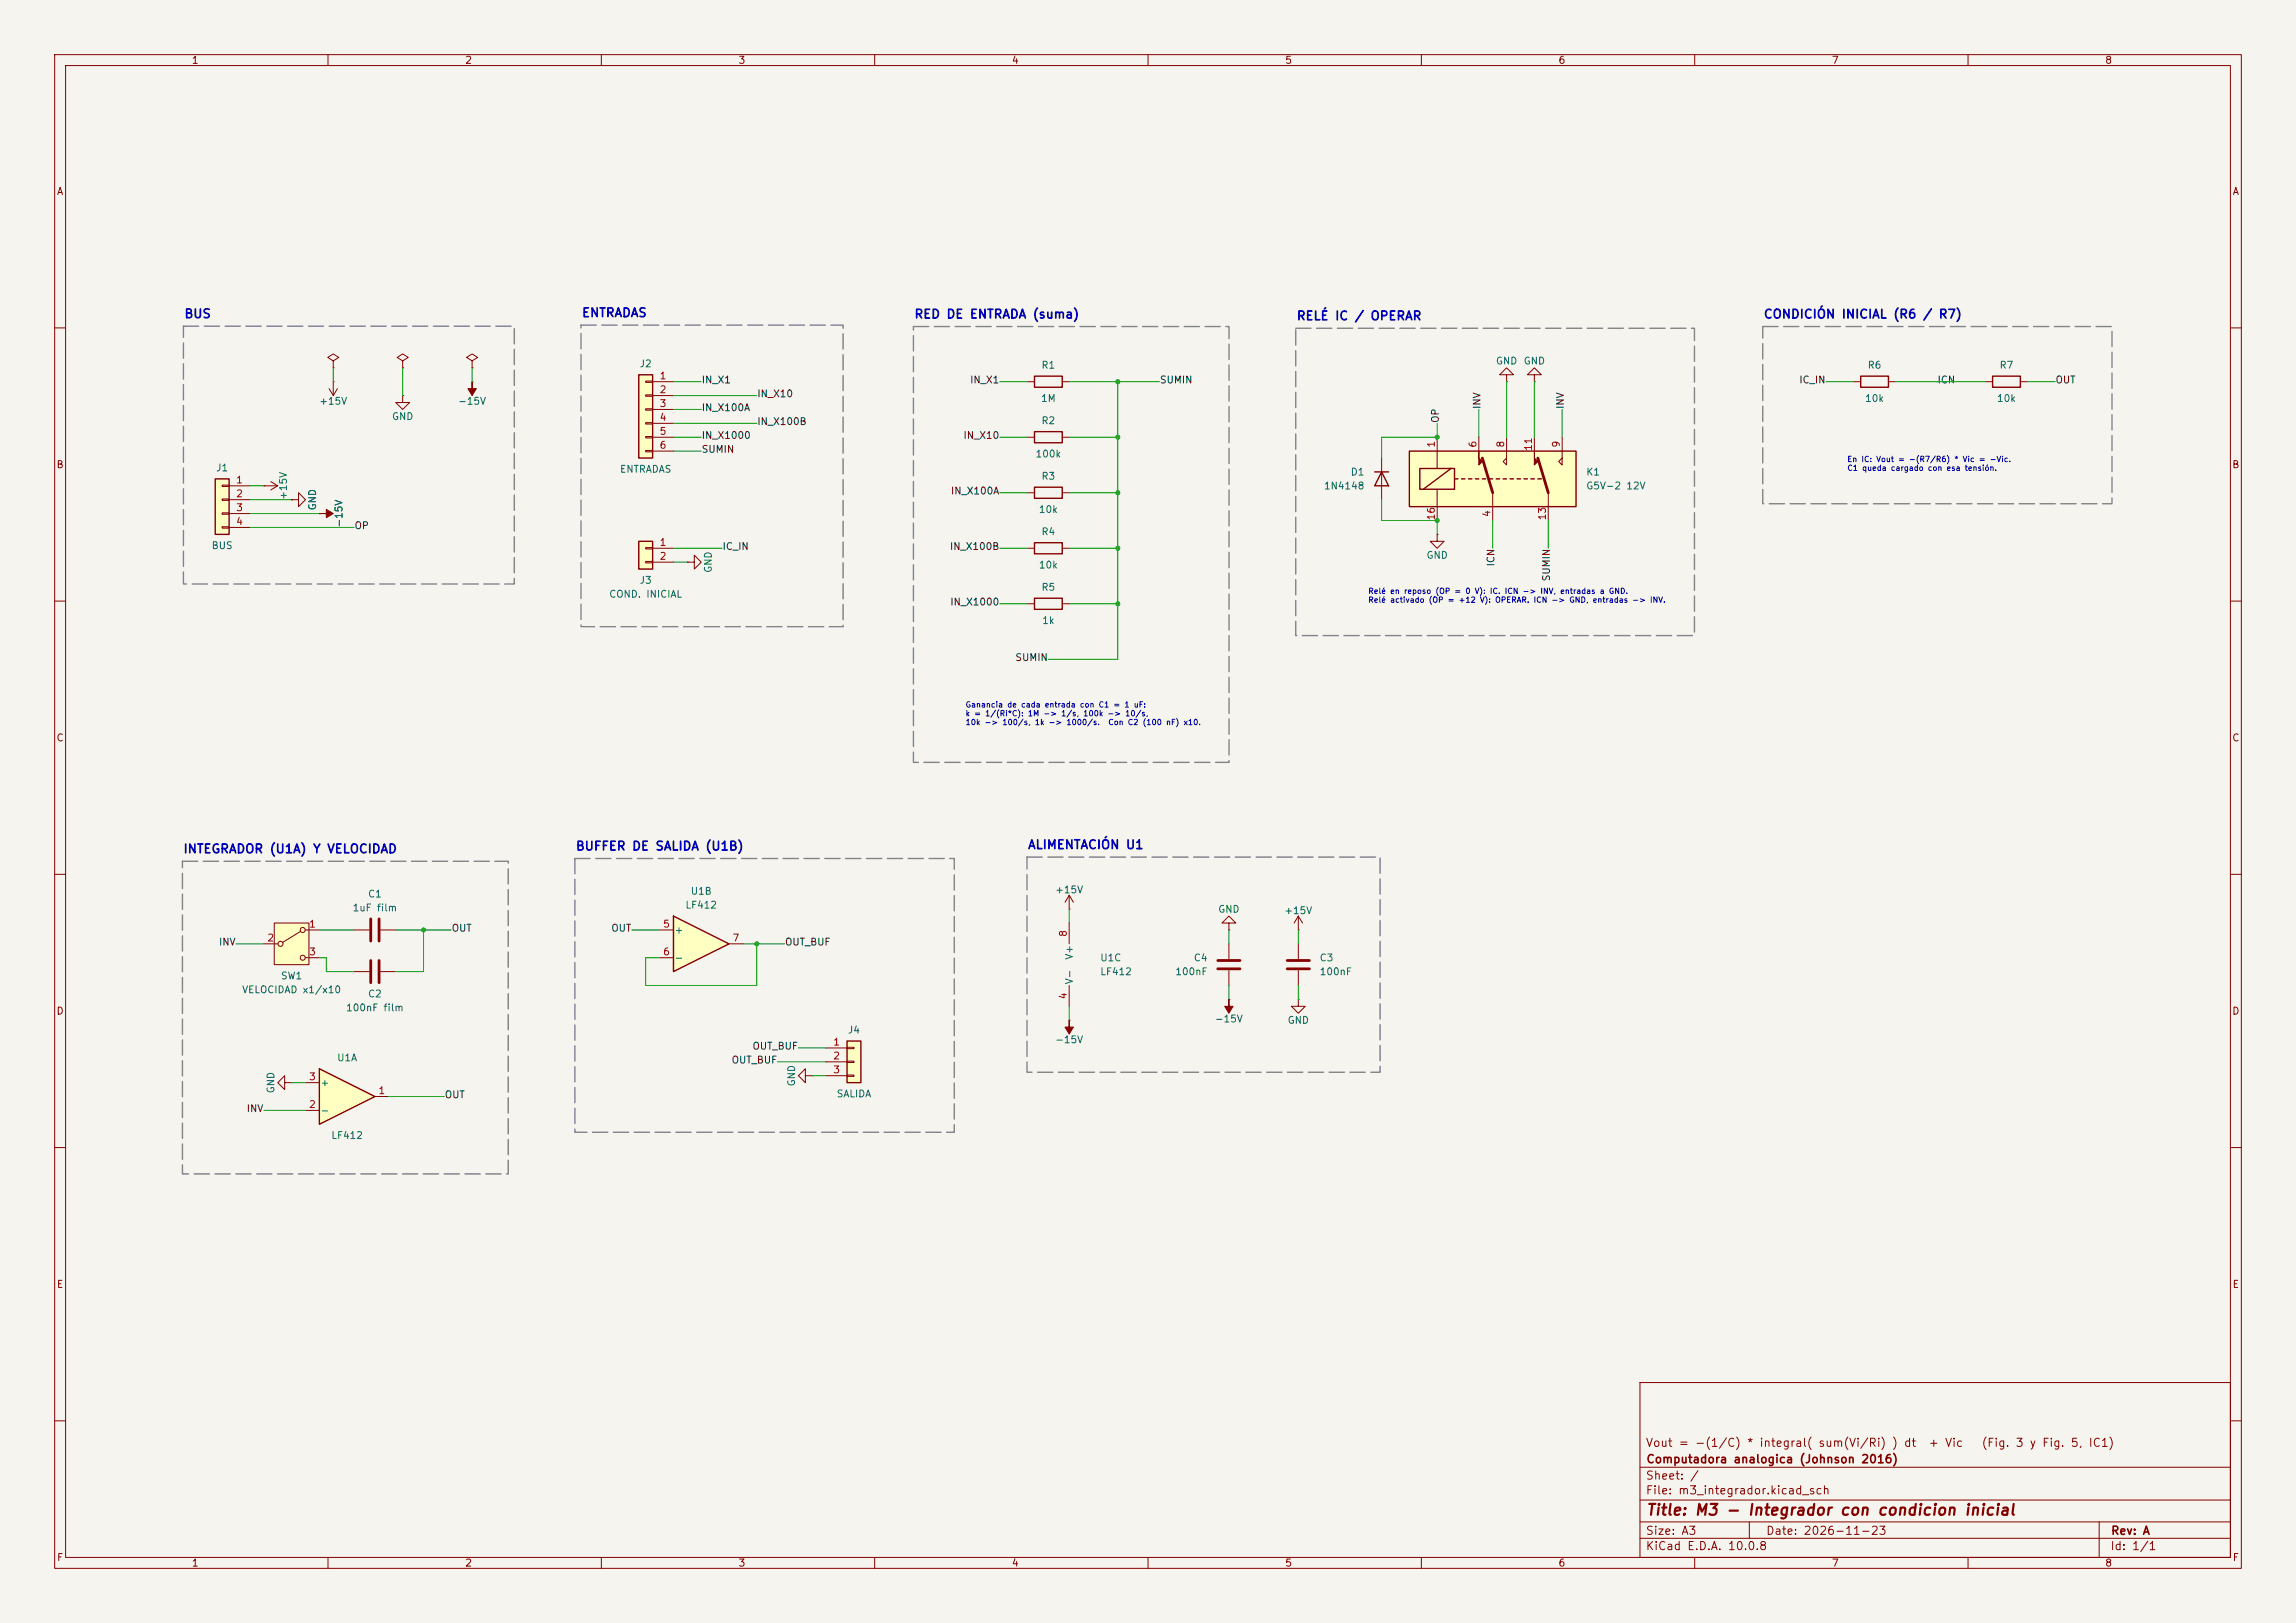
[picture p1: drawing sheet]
<svg xmlns="http://www.w3.org/2000/svg" width="420mm" height="297mm" viewBox="0 0 420 297" stroke-linecap="round" stroke-linejoin="round" font-family="sans-serif">
<defs><g id="words">
<text font-size="2" fill="#840000" x="301" y="277.8">Title: M3 - Integrador con condicion inicial</text>
<g font-size="1.6" fill="#0000c2">
<text x="33.6" y="58.6">BUS</text>
<text x="106.3" y="58.4">ENTRADAS</text>
<text x="167.1" y="58.7">RED DE ENTRADA (suma)</text>
<text x="237.1" y="59">RELÉ IC / OPERAR</text>
<text x="322.5" y="58.7">CONDICIÓN INICIAL (R6 / R7)</text>
<text x="187.9" y="155.8">ALIMENTACIÓN U1</text>
<text x="33.4" y="156.5">INTEGRADOR (U1A) Y VELOCIDAD</text>
<text x="105.2" y="156">BUFFER DE SALIDA (U1B)</text>
</g>
<g font-size="1.5" fill="#840000">
<text x="300.9" y="265.1">Vout = -(1/C) * integral( sum(Vi/Ri) ) dt</text>
<text x="301" y="268.1">Computadora analogica (Johnson 2016)</text>
<text x="352.7" y="265.1">+ Vic</text>
<text x="362.4" y="265.1">(Fig. 3 y Fig. 5, IC1)</text>
<text x="300.9" y="273.8">File: m3_integrador.kicad_sch</text>
<text x="300.9" y="271.1">Sheet: /</text>
<text x="300.9" y="281.2">Size: A3</text>
<text x="322.9" y="281.2">Date: 2026-11-23</text>
<text x="386" y="281.2">Rev: A</text>
<text x="300.9" y="284">KiCad E.D.A. 10.0.8</text>
<text x="385.9" y="284">Id: 1/1</text>
</g>
<g font-size="1.3" fill="#840000">
<text x="35" y="12">1</text>
<text x="85" y="12">2</text>
<text x="135" y="12">3</text>
<text x="185" y="12">4</text>
<text x="235" y="12">5</text>
<text x="285" y="12">6</text>
<text x="335" y="12">7</text>
<text x="385" y="12">8</text>
<text x="10.3" y="36">A</text>
<text x="408.3" y="36">A</text>
<text x="10.2" y="86">B</text>
<text x="408.2" y="86">B</text>
<text x="10.2" y="136">C</text>
<text x="408.2" y="136">C</text>
<text x="10.2" y="186">D</text>
<text x="408.2" y="186">D</text>
<text x="10.3" y="236">E</text>
<text x="408.3" y="236">E</text>
<text x="10.3" y="286">F</text>
<text x="35" y="287">1</text>
<text x="85" y="287">2</text>
<text x="135" y="287">3</text>
<text x="185" y="287">4</text>
<text x="235" y="287">5</text>
<text x="285" y="287">6</text>
<text x="335" y="287">7</text>
<text x="385" y="287">8</text>
<text x="408.3" y="286">F</text>
</g>
<g font-size="1.3" fill="#006464">
<text x="116.9" y="67.5">J2</text>
<text x="190.4" y="67.8">R1</text>
<text x="273.5" y="67">GND</text>
<text x="278.6" y="67">GND</text>
<text x="341.5" y="67.8">R6</text>
<text x="365.7" y="67.8">R7</text>
<text x="58.3" y="74.4">+15V</text>
<text x="71.6" y="77.2">GND</text>
<text x="83.7" y="74.4">-15V</text>
<text x="190.3" y="73.9">1M</text>
<text x="190.4" y="77.9">R2</text>
<text x="341" y="73.9">10k</text>
<text x="365.2" y="73.9">10k</text>
<text x="39.4" y="86.6">J1</text>
<text x="113.3" y="86.8">ENTRADAS</text>
<text x="189.3" y="84">100k</text>
<text x="190.4" y="88.1">R3</text>
<text x="242.1" y="89.9">1N4148</text>
<text x="247" y="87.3">D1</text>
<text x="290.1" y="87.3">K1</text>
<text x="290.1" y="89.9">G5V-2 12V</text>
<text x="52.8" y="91.6" transform="rotate(-90 52.8 91.6)">+15V</text>
<text x="58.1" y="93.5" transform="rotate(-90 58.1 93.5)">GND</text>
<text x="189.9" y="94.2">10k</text>
<text x="38.6" y="100.8">BUS</text>
<text x="62.9" y="96.6" transform="rotate(-90 62.9 96.6)">-15V</text>
<text x="190.4" y="98.2">R4</text>
<text x="116.9" y="107.1">J3</text>
<text x="130.5" y="104.9" transform="rotate(-90 130.5 104.9)">GND</text>
<text x="189.9" y="104.3">10k</text>
<text x="260.8" y="102.6">GND</text>
<text x="111.3" y="109.7">COND. INICIAL</text>
<text x="190.4" y="108.4">R5</text>
<text x="190.5" y="114.5">1k</text>
<text x="64.4" y="167.1">1uF film</text>
<text x="67.2" y="164.5">C1</text>
<text x="125.3" y="166.6">LF412</text>
<text x="126.2" y="164">U1B</text>
<text x="192.9" y="163.8">+15V</text>
<text x="222.7" y="167.3">GND</text>
<text x="234.8" y="167.6">+15V</text>
<text x="123.3" y="171.1">+</text>
<text x="51.3" y="179.5">SW1</text>
<text x="123.3" y="176.2">-</text>
<text x="196.5" y="175.7" transform="rotate(-90 196.5 175.7)">V+</text>
<text x="201.2" y="176.2">U1C</text>
<text x="201.2" y="178.8">LF412</text>
<text x="214.9" y="178.8">100nF</text>
<text x="218.3" y="176.2">C4</text>
<text x="241.3" y="176.2">C3</text>
<text x="241.3" y="178.8">100nF</text>
<text x="44.2" y="182.1">VELOCIDAD x1/x10</text>
<text x="63.2" y="185.4">100nF film</text>
<text x="67.2" y="182.8">C2</text>
<text x="196.5" y="180.2" transform="rotate(-90 196.5 180.2)">V-</text>
<text x="155" y="189.4">J4</text>
<text x="192.9" y="191.2">-15V</text>
<text x="222.1" y="187.4">-15V</text>
<text x="235.4" y="187.7">GND</text>
<text x="61.6" y="194.5">U1A</text>
<text x="50.5" y="200.2" transform="rotate(-90 50.5 200.2)">GND</text>
<text x="58.5" y="199.1">+</text>
<text x="145.7" y="198.9" transform="rotate(-90 145.7 198.9)">GND</text>
<text x="152.9" y="201.1">SALIDA</text>
<text x="58.5" y="204.2">-</text>
<text x="60.5" y="208.7">LF412</text>
</g>
<g font-size="1.3" fill="#a90000">
<text x="120.6" y="69.7">1</text>
<text x="120.6" y="72.3">2</text>
<text x="120.6" y="74.8">3</text>
<text x="120.6" y="77.3">4</text>
<text x="120.6" y="79.9">5</text>
<text x="120.6" y="82.4">6</text>
<text x="262.8" y="82" transform="rotate(-90 262.8 82)">1</text>
<text x="270.4" y="82" transform="rotate(-90 270.4 82)">6</text>
<text x="275.5" y="82" transform="rotate(-90 275.5 82)">8</text>
<text x="280.5" y="82.6" transform="rotate(-90 280.5 82.6)">11</text>
<text x="285.6" y="82" transform="rotate(-90 285.6 82)">9</text>
<text x="43.1" y="88.8">1</text>
<text x="43.1" y="91.3">2</text>
<text x="43.1" y="93.8">3</text>
<text x="262.8" y="95.3" transform="rotate(-90 262.8 95.3)">16</text>
<text x="272.9" y="94.7" transform="rotate(-90 272.9 94.7)">4</text>
<text x="283.1" y="95.3" transform="rotate(-90 283.1 95.3)">13</text>
<text x="43.1" y="96.4">4</text>
<text x="120.6" y="100.2">1</text>
<text x="120.6" y="102.7">2</text>
<text x="48.8" y="172.6">2</text>
<text x="56.4" y="170">1</text>
<text x="121.2" y="170">5</text>
<text x="133.9" y="172.6">7</text>
<text x="195.4" y="171.5" transform="rotate(-90 195.4 171.5)">8</text>
<text x="56.4" y="175.1">3</text>
<text x="121.2" y="175.1">6</text>
<text x="195.4" y="183" transform="rotate(-90 195.4 183)">4</text>
<text x="152.3" y="191.6">1</text>
<text x="56.4" y="198">3</text>
<text x="152.3" y="194.2">2</text>
<text x="152.3" y="196.7">3</text>
<text x="56.4" y="203.1">2</text>
<text x="69.1" y="200.5">1</text>
</g>
<g font-size="1.3" fill="#0f0f0f">
<text x="128.2" y="70.5">IN_X1</text>
<text x="177.3" y="70.5">IN_X1</text>
<text x="212.1" y="70.5">SUMIN</text>
<text x="329" y="70.5">IC_IN</text>
<text x="354.3" y="70.5">ICN</text>
<text x="375.9" y="70.5">OUT</text>
<text x="128.2" y="75.5">IN_X100A</text>
<text x="138.4" y="73">IN_X10</text>
<text x="263.5" y="77.5" transform="rotate(-90 263.5 77.5)">OP</text>
<text x="271.1" y="75" transform="rotate(-90 271.1 75)">INV</text>
<text x="286.4" y="75" transform="rotate(-90 286.4 75)">INV</text>
<text x="128.2" y="83.2">SUMIN</text>
<text x="128.2" y="80.6">IN_X1000</text>
<text x="138.4" y="78.1">IN_X100B</text>
<text x="176.1" y="80.6">IN_X10</text>
<text x="173.8" y="90.8">IN_X100A</text>
<text x="64.7" y="97.1">OP</text>
<text x="132.1" y="100.9">IC_IN</text>
<text x="173.6" y="100.9">IN_X100B</text>
<text x="273.7" y="103.8" transform="rotate(-90 273.7 103.8)">ICN</text>
<text x="283.8" y="106.5" transform="rotate(-90 283.8 106.5)">SUMIN</text>
<text x="173.7" y="111.1">IN_X1000</text>
<text x="185.6" y="121.3">SUMIN</text>
<text x="39.9" y="173.3">INV</text>
<text x="82.5" y="170.8">OUT</text>
<text x="111.7" y="170.8">OUT</text>
<text x="143.5" y="173.3">OUT_BUF</text>
<text x="133.7" y="194.9">OUT_BUF</text>
<text x="137.5" y="192.4">OUT_BUF</text>
<text x="45" y="203.8">INV</text>
<text x="81.3" y="201.3">OUT</text>
</g>
<g font-size="1" fill="#0000c2">
<text x="337.8" y="84.8">En IC: Vout = -(R7/R6) * Vic = -Vic.</text>
<text x="337.8" y="86.4">C1 queda cargado con esa tensión.</text>
<text x="250.2" y="108.9">Relé en reposo (OP = 0 V): IC. ICN -&gt; INV, entradas a GND.</text>
<text x="250.2" y="110.5">Relé activado (OP = +12 V): OPERAR. ICN -&gt; GND, entradas -&gt; INV.</text>
<text x="176.5" y="129.7">Ganancia de cada entrada con C1 = 1 uF:</text>
<text x="176.5" y="131.3">k = 1/(Ri*C): 1M -&gt; 1/s, 100k -&gt; 10/s,</text>
<text x="176.5" y="132.9">10k -&gt; 100/s, 1k -&gt; 1000/s.</text>
<text x="202.6" y="132.9">Con C2 (100 nF) x10.</text>
</g>
</g></defs>
<path d="M0 0h420v297h-420z" fill="#f5f4ef" stroke="#f5f4ef" stroke-width=".18"/>
<g fill="none" stroke="#840000" stroke-width=".18">
<path d="M10 10h400v277h-400zM12 12h396v273h-396zM60 10v2M110 10v2M160 10v2M210 10v2M260 10v2M310 10v2M360 10v2M10 60h2M408 60h2M10 110h2"/>
<path d="M408 110h2M10 160h2M408 160h2M10 210h2M408 210h2M300 253h108v32h-108zM10 260h2M300 278.5h108M300 274.5h108M300 268.5h108M320 278.5v3M384 278.5v6.5"/>
<path d="M408 260h2M60 285v2M110 285v2M160 285v2M210 285v2M260 285v2M300 281.5h108M310 285v2M360 285v2"/>
</g>
<path d="M50.2 168.9h6.3v7.6h-6.3z" fill="#ffffc2"/>
<g fill="none" stroke="#840000" stroke-width=".18">
<path d="M48.3 172.7h2.5M50.2 168.9h6.3v7.6h-6.3zM55 170.4l-3.3 2.1M55.9 170.2h2.5M55.9 175.3h2.5M237.5 172.7v2.8M237.5 177.5v2.8M195.6 186.7h.1M224.8 182.9h.1M237.5 182.9v1.3h1.3l-1.3 1.2-1.3-1.2h1.3M237.5 182.9h.1"/>
<circle cx="51.3" cy="172.7" r=".46"/>
<circle cx="55.4" cy="170.2" r=".46"/>
<circle cx="55.4" cy="175.3" r=".46"/>
</g>
<g fill="#840000" stroke="#840000" stroke-width=".18">
<path d="M195.6 186.7v1.3h.7l-.7 1.2-.8-1.2h.8z"/>
<path d="M224.8 182.9v1.3h.8l-.8 1.2-.8-1.2h.8z"/>
</g>
<path d="M235.5 175.8h4M235.5 177.3h4" fill="none" stroke="#840000" stroke-width=".51"/>
<path d="M39.4 87.6h2.5v10.2h-2.5z" fill="#ffffc2"/>
<path d="M340.4 68.8h5v2.1h-5zM39.4 87.6h2.5v10.2h-2.5z" fill="none" stroke="#840000" stroke-width=".25"/>
<g fill="none" stroke="#840000" stroke-width=".18">
<path d="M339.1 69.9h1.3M345.4 69.9h1.3M40.6 88.8h1.3v.2h-1.3zM40.6 91.3h1.3v.3h-1.3zM40.6 93.9h1.3v.2h-1.3zM40.6 96.4h1.3v.2h-1.3zM41.9 88.9h3.8M41.9 91.4h3.8M41.9 94h3.8M41.9 96.5h3.8M48.3 88.9h.1M48.3 88.9h2.5"/>
<path d="M49.5 88.1l1.3 .8M50.8 88.9l-1.3 .8M53.3 91.4h1.3v-1.2l1.3 1.2-1.3 1.3v-1.3M53.3 91.4h.1M64.8 170.2h2.8M64.8 177.8h2.8M69.6 170.2h2.8M69.6 177.8h2.8M224.8 168.9h1.3l-1.3-1.3-1.3 1.3h1.3v1.3M224.8 170.2h.1M224.8 172.7v2.8M224.8 177.5v2.8"/>
<path d="M147.3 196.9v-1.3l-1.3 1.3 1.3 1.2v-1.2h1.3M148.6 196.9h.1"/>
</g>
<path d="M67.8 168.1v4.1M67.8 175.8v4M69.3 168.1v4.1M69.3 175.8v4M222.8 175.8h4M222.8 177.3h4" fill="none" stroke="#840000" stroke-width=".51"/>
<path d="M123.2 167.6l10.1 5.1-10.1 5.1z" fill="#ffffc2"/>
<path d="M123.2 167.6l10.1 5.1-10.1 5.1z" fill="none" stroke="#840000" stroke-width=".25"/>
<g fill="none" stroke="#840000" stroke-width=".18">
<path d="M73.7 66l1-.6-1-.6-1.1 .6 1.1 .6v1.3M73.7 67.3h.1M73.7 72.4v1.3h1.2l-1.2 1.2-1.3-1.2h1.3M73.7 72.4h.1M86.4 69.9h.1M86.4 66l1-.6-1-.6-1.1 .6 1.1 .6v1.3M86.4 67.3h.1M58.4 94h.1M120.6 170.2h2.6M120.6 175.3h2.6M133.3 172.7h2.6M237.5 170.2h.1"/>
<path d="M237.5 167.6l-.8 1.3M237.5 167.6l.8 1.3M237.5 167.6v2.6"/>
</g>
<g fill="#840000" stroke="#840000" stroke-width=".18">
<path d="M58.4 94h1.3v-.8l1.3 .8-1.3 .7v-.7z"/>
<path d="M86.4 69.9v1.2h.7l-.7 1.3-.8-1.3h.8z"/>
</g>
<path d="M154.9 190.5h2.6v7.6h-2.6z" fill="#ffffc2"/>
<path d="M154.9 190.5h2.6v7.6h-2.6z" fill="none" stroke="#840000" stroke-width=".25"/>
<g fill="none" stroke="#840000" stroke-width=".18">
<path d="M60.2 71.1l.8 1.3M61 69.9h.1M61 66l1-.6-1-.6-1.1 .6 1.1 .6v1.3M61 67.3h.1M61 69.9v2.5M61.7 71.1l-.7 1.3M125.7 102.9h1.3v-1.3l1.3 1.3-1.3 1.2v-1.2M125.7 102.9h.1M195.6 168.9v3.8M151.1 191.8h3.8M151.1 194.3h3.8M151.1 196.9h3.8"/>
<path d="M154.9 191.6h1.3v.3h-1.3zM154.9 194.2h1.3v.2h-1.3zM154.9 196.7h1.3v.3h-1.3zM195.6 180.3v3.9"/>
</g>
<path d="M58.4 195.6l10.2 5.1-10.2 5z" fill="#ffffc2"/>
<path d="M58.4 195.6l10.2 5.1-10.2 5z" fill="none" stroke="#840000" stroke-width=".25"/>
<path d="M52.1 198.1v-1.2l-1.3 1.2 1.3 1.3v-1.3h1.2M53.3 198.1h.1M55.9 198.1h2.5M55.9 203.2h2.5M68.6 200.7h2.5" fill="none" stroke="#840000" stroke-width=".18"/>
<path d="M116.8 68.6h2.6v15.2h-2.6z" fill="#ffffc2"/>
<path d="M116.8 68.6h2.6v15.2h-2.6zM364.5 68.8h5.1v2.1h-5.1z" fill="none" stroke="#840000" stroke-width=".25"/>
<g fill="none" stroke="#840000" stroke-width=".18">
<path d="M118.1 69.7h1.3v.3h-1.3zM118.1 72.3h1.3v.2h-1.3zM118.1 74.8h1.3v.3h-1.3zM118.1 77.3h1.3v.3h-1.3zM118.1 79.9h1.3v.2h-1.3zM119.4 69.9h3.8M119.4 72.4h3.8M119.4 74.9h3.8M119.4 77.5h3.8M363.2 69.9h1.3M369.6 69.9h1.2M118.1 82.4h1.3v.3h-1.3z"/>
<path d="M119.4 80h3.8M119.4 82.6h3.8"/>
</g>
<path d="M257.8 82.6h30.5v10.1h-30.5z" fill="#ffffc2"/>
<g fill="none" stroke="#840000" stroke-width=".25">
<path d="M189.2 68.8h5.1v2.1h-5.1zM189.2 79h5.1v2h-5.1zM189.2 99.3h5.1v2h-5.1zM189.2 89.2h5.1v2h-5.1zM251.5 86.4h2.5M252.7 86.4l1.3 2.5h-2.5zM257.8 82.6h30.5v10.1h-30.5zM259.7 85.7h6.4v3.8h-6.4zM265.4 85.7l-5.1 3.8M266.1 87.6h.6M267.3 87.6h.7M268.6 87.6h.6"/>
<path d="M269.9 87.6h.6M271.1 87.6h.7M272.4 87.6h.6M273.7 87.6h.6M275 87.6h.6M276.2 87.6h.7M277.5 87.6h.6M278.8 87.6h.6M280 87.6h.7M281.3 87.6h.6"/>
</g>
<g fill="none" stroke="#840000" stroke-width=".18">
<path d="M188 69.9h1.2M194.3 69.9h1.3M275.6 68.6h1.3l-1.3-1.3-1.3 1.3h1.3v1.3M275.6 69.9h.1M280.7 68.6h1.2l-1.2-1.3-1.3 1.3h1.3v1.3M280.7 69.9h.1M188 90.2h1.2M188 80h1.2M194.3 90.2h1.3M194.3 80h1.3M252.7 83.8v7.6M262.9 97.8v1.3h1.3l-1.3 1.2-1.3-1.2h1.3"/>
<path d="M262.9 97.8h.1M262.9 80v5.7M262.9 89.5v5.8M270.5 80v2.6M273 90.2v5.1M275.6 80v5.1l-.6-.6 .6-.7M280.7 80v2.6M283.2 90.2v5.1M285.7 80v5.1l-.6-.6 .6-.7M188 100.3h1.2M194.3 100.3h1.3"/>
</g>
<g fill="#840000" stroke="#840000" stroke-width=".18">
<path d="M270.5 82.6v1.2l.6 .7-.6 .6z"/>
<path d="M280.7 82.6v1.2l.6 .7-.6 .6z"/>
</g>
<path d="M271.1 83.8l1.9 6.4M281.3 83.8l1.9 6.4" fill="none" stroke="#840000" stroke-width=".51"/>
<path d="M116.8 99.1h2.6v5h-2.6z" fill="#ffffc2"/>
<path d="M116.8 99.1h2.6v5h-2.6zM189.2 109.5h5.1v2h-5.1z" fill="none" stroke="#840000" stroke-width=".25"/>
<path d="M53.3 91.4h.1M58.4 94h.1M118.1 100.2h1.3v.3h-1.3zM118.1 102.7h1.3v.3h-1.3zM119.4 100.3h3.8M119.4 102.9h3.8M188 110.5h1.2M194.3 110.5h1.3M195.6 166.4h.1M195.6 163.8l-.8 1.3M195.6 163.8l.7 1.3M195.6 163.8v2.6" fill="none" stroke="#840000" stroke-width=".18"/>
<g fill="none" stroke="#009600" stroke-width=".18">
<path d="M61 67.3v2.6M73.7 67.3v5.1M86.4 67.3v2.6M123.2 69.9h5.1M123.2 77.5h15.2M123.2 72.4h15.2M123.2 74.9h5.1M182.9 69.9h5.1M195.6 69.9h16.5M204.5 69.9v50.8h-12.7M262.9 77.5v2.5h-10.2v3.8M270.5 74.9v5.1"/>
<path d="M275.6 69.9v10.1M280.7 69.9v10.1M285.7 74.9v5.1M334 69.9h5.1M346.7 69.9h16.5M370.8 69.9h5.1M45.7 88.9h2.6M45.7 96.5h19.1M45.7 91.4h7.6M45.7 94h12.7M123.2 80h5.1M123.2 82.6h5.1"/>
<path d="M182.9 90.2h5.1M182.9 80h5.1M195.6 90.2h8.9M195.6 80h8.9M252.7 91.4v3.9h10.2v2.5M273 95.3v5M283.2 95.3v5M123.2 100.3h8.9M123.2 102.9h2.5M182.9 100.3h5.1M182.9 110.5h5.1M195.6 100.3h8.9"/>
<path d="M195.6 110.5h8.9M43.2 172.7h5.1M58.4 170.2h6.4M58.4 175.3h1.3v2.5h5.1M72.4 170.2h10.1M77.5 170.2v7.6h-5.1M115.6 170.2h5M135.9 172.7h7.6M138.4 172.7v7.6h-20.3v-5h2.5M195.6 166.4v2.5M224.8 170.2v2.5M237.5 170.2v2.5"/>
<path d="M53.3 198.1h2.6M142.2 194.3h8.9M146 191.8h5.1M148.6 196.9h2.5M195.6 184.2v2.5M224.8 180.3v2.6M237.5 180.3v2.6M48.3 203.2h7.6M71.1 200.7h10.2"/>
</g>
<path d="M33.6 59.7h60.5v47.2h-60.5zM106.3 59.5h47.9v55.2h-47.9zM167.1 59.8h57.7v79.7h-57.7zM322.4 59.8h63.9v32.4h-63.9zM237 60.1h73v56.2h-73zM33.4 157.6h59.6v57.2h-59.6zM105.2 157.1h69.4v50.1h-69.4zM187.9 156.8h64.6v39.4h-64.6z" fill="none" stroke="#848484" stroke-width=".25" stroke-dasharray="2.8 1"/>
<g fill="#009600">
<circle cx="204.5" cy="100.3" r=".46"/>
<circle cx="262.9" cy="80" r=".46"/>
<circle cx="204.5" cy="110.5" r=".46"/>
<circle cx="204.5" cy="80" r=".46"/>
<circle cx="77.5" cy="170.2" r=".46"/>
<circle cx="138.4" cy="172.7" r=".46"/>
<circle cx="262.9" cy="95.3" r=".46"/>
<circle cx="204.5" cy="69.9" r=".46"/>
<circle cx="204.5" cy="90.2" r=".46"/>
</g>
<use href="#words"/>
</svg>
